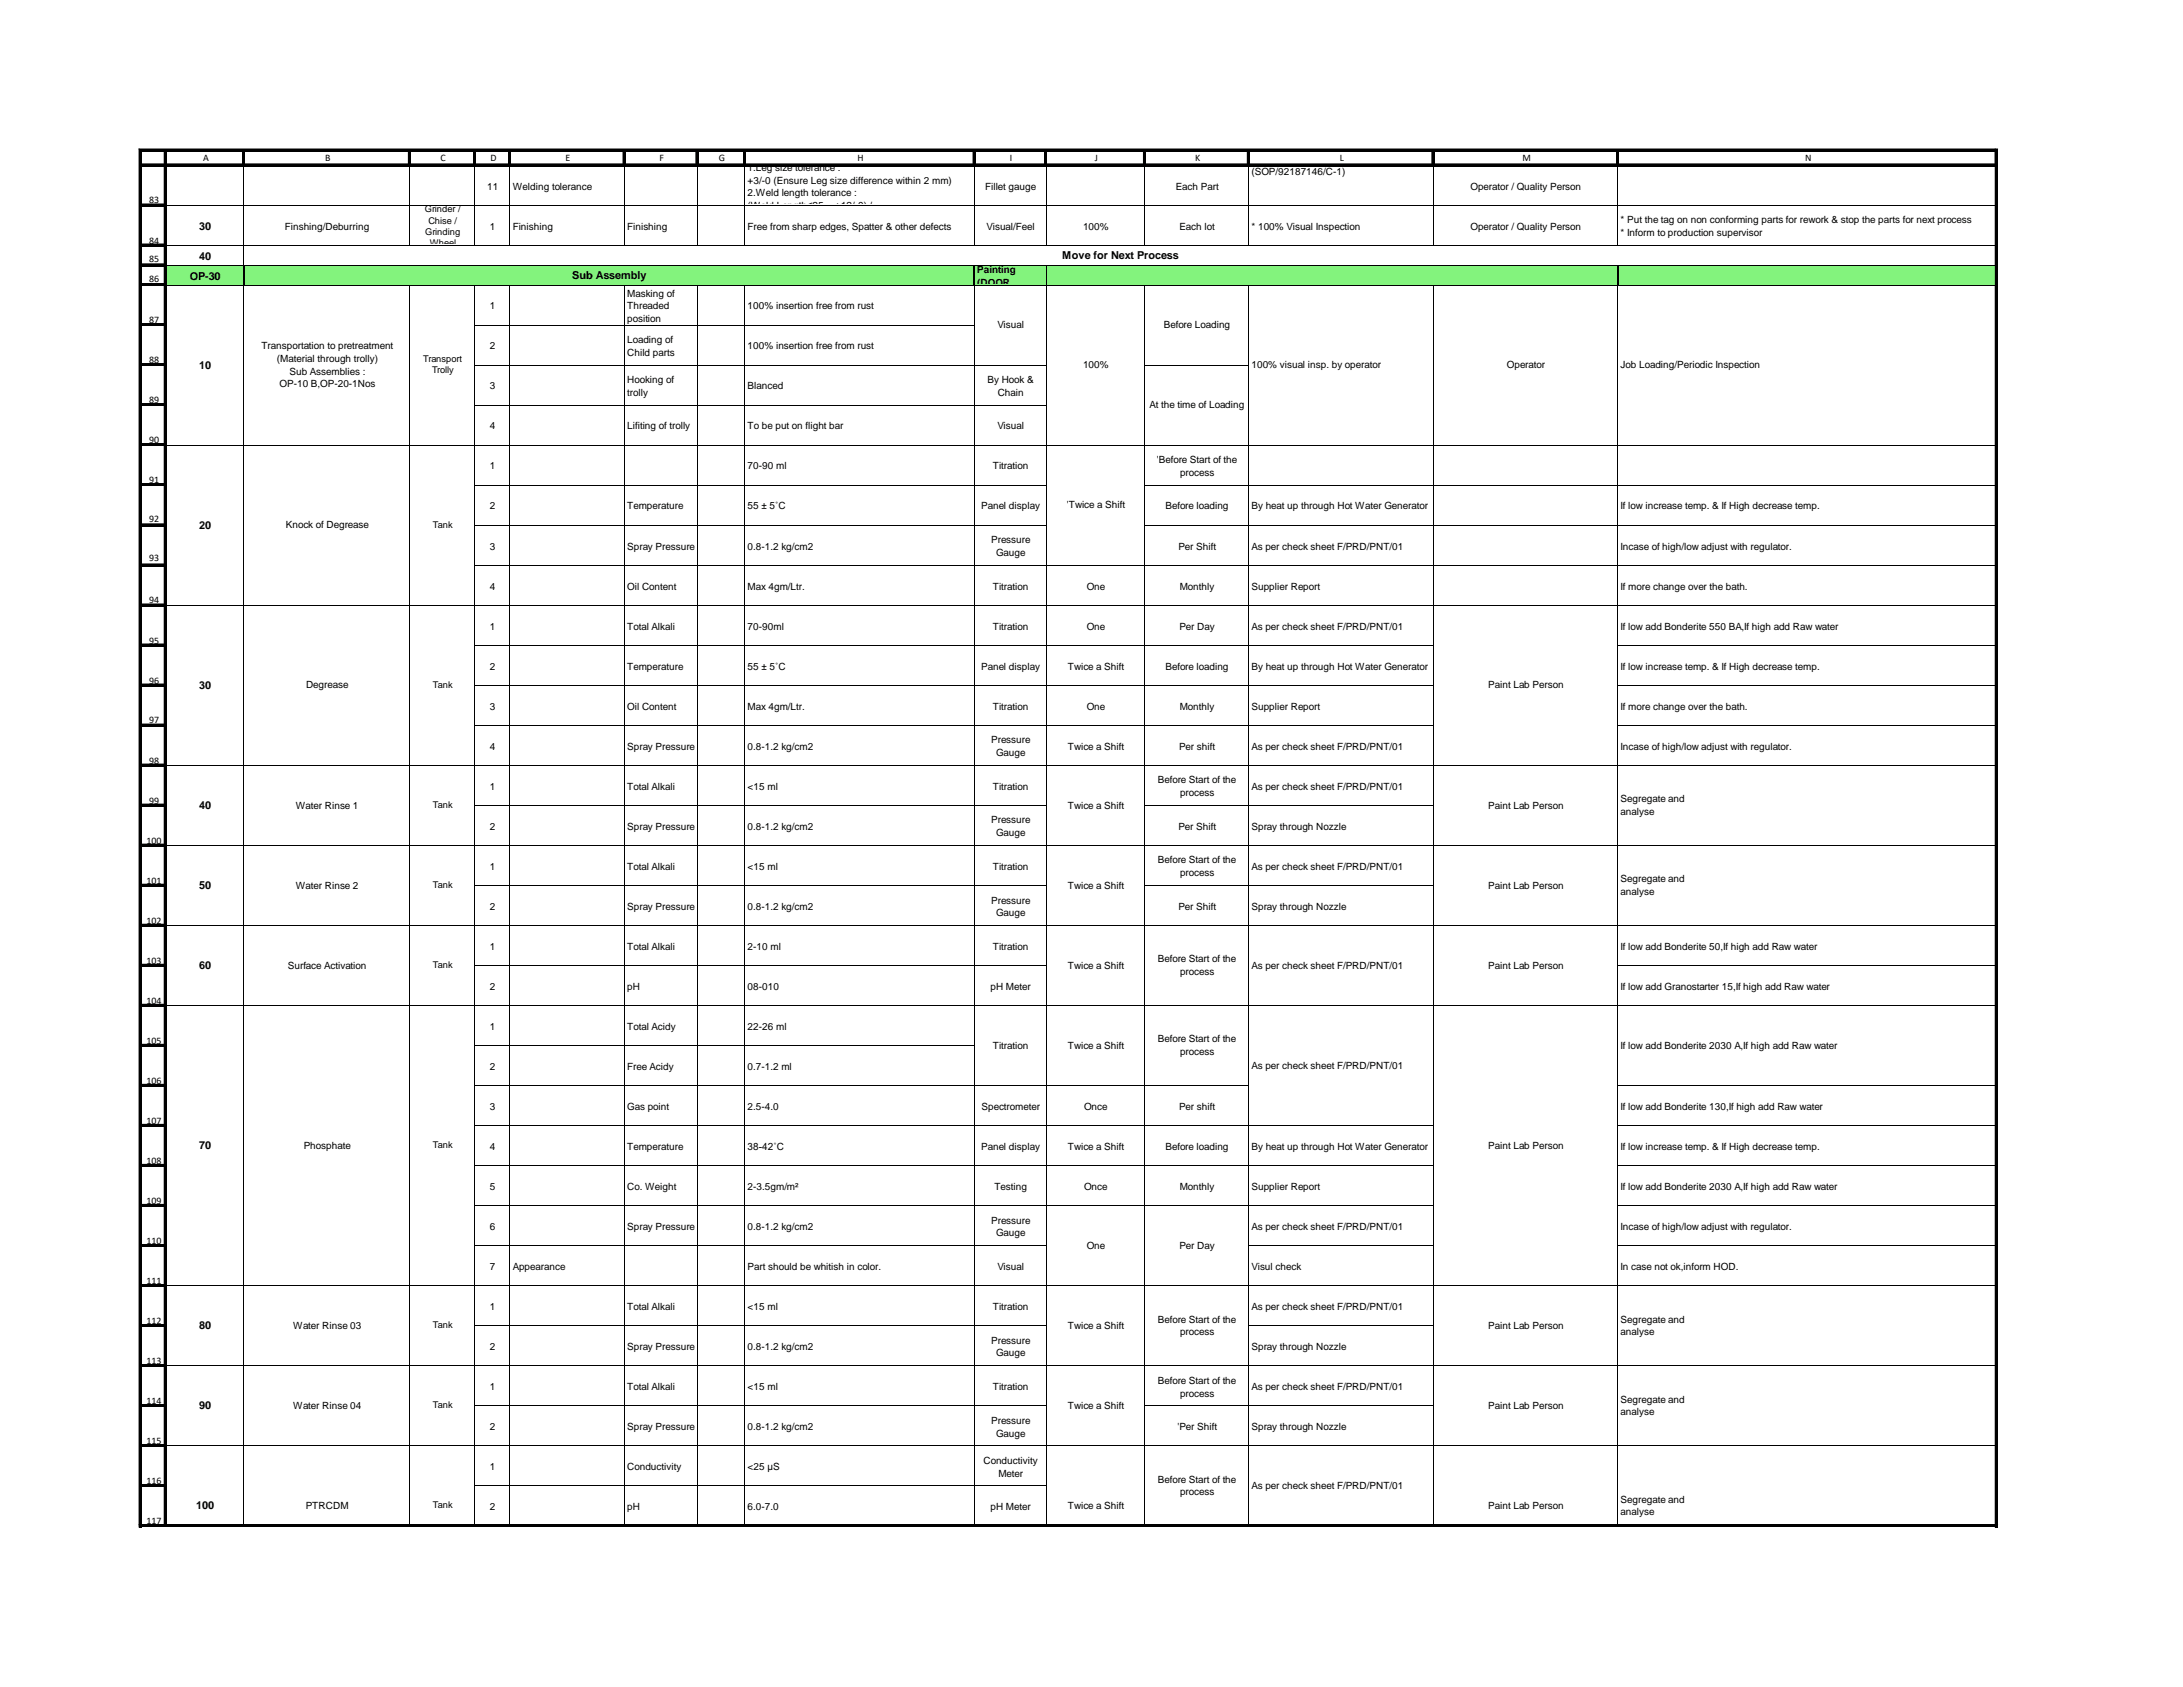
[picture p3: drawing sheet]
<svg xmlns="http://www.w3.org/2000/svg" width="279mm" height="216mm" viewBox="0 0 279 216" stroke-linecap="round" stroke-linejoin="round" font-family="sans-serif">
<defs><g id="words">
<g font-size="1.4">
<text x="25.5" y="29.4">30</text>
<text x="24.3" y="35.8">OP-30</text>
<text x="25.5" y="33.3">40</text>
<text x="73.2" y="35.7">Sub Assembly</text>
<text x="135.9" y="33.1">Move for Next Process</text>
<text x="25.5" y="47.2">10</text>
<text x="25.5" y="67.7">20</text>
<text x="25.5" y="88.2">30</text>
<text x="25.5" y="103.5">40</text>
<text x="25.5" y="113.8">50</text>
<text x="25.5" y="124">60</text>
<text x="25.5" y="147">70</text>
<text x="25.5" y="170.1">80</text>
<text x="25.5" y="180.4">90</text>
<text x="25.1" y="193.2">100</text>
</g>
<g font-size="1.3">
<text x="26" y="20.6">A</text>
<text x="41.6" y="20.6">B</text>
<text x="56.4" y="20.6">C</text>
<text x="62.8" y="20.6">D</text>
<text x="72.4" y="20.6">E</text>
<text x="84.4" y="20.6">F</text>
<text x="92" y="20.6">G</text>
<text x="95.7" y="21.9">1.Leg size tolerance :</text>
<text x="95.7" y="23.5">+3/-0 (Ensure Leg size difference within 2 mm)</text>
<text x="109.7" y="20.6">H</text>
<text x="129.3" y="20.6">I</text>
<text x="138.6" y="19">100%</text>
<text x="140.1" y="20.6">J</text>
<text x="153" y="20.6">K</text>
<text x="160.2" y="20.7">Refer work instruction and SOP</text>
<text x="160.2" y="22.4">(SOP/92187146/C-1)</text>
<text x="171.5" y="20.6">L</text>
<text x="194.8" y="20.6">M</text>
<text x="231" y="20.6">N</text>
<text x="19.1" y="26">83</text>
<text x="36.5" y="29.4">Finshing/Deburring</text>
<text x="62.4" y="24.3">11</text>
<text x="62.7" y="29.4">1</text>
<text x="65.6" y="24.3">Welding tolerance</text>
<text x="65.6" y="29.4">Finishing</text>
<text x="80.3" y="29.4">Finishing</text>
<text x="95.7" y="25.1">2.Weld length tolerance :</text>
<text x="95.7" y="26.7">(Weld Length≤25 = +12/-0) /</text>
<text x="95.7" y="29.4">Free from sharp edges, Spatter &amp; other defects</text>
<text x="126.1" y="24.3">Fillet gauge</text>
<text x="126.3" y="29.4">Visual/Feel</text>
<text x="138.6" y="29.4">100%</text>
<text x="150.5" y="24.3">Each Part</text>
<text x="150.9" y="29.4">Each lot</text>
<text x="160.2" y="29.4">* 100% Visual Inspection</text>
<text x="188.2" y="24.3">Operator / Quality Person</text>
<text x="188.2" y="29.4">Operator / Quality Person</text>
<text x="207.4" y="28.6">* Put the tag on non conforming parts for rework &amp; stop the parts for next process</text>
<text x="19.1" y="31.2">84</text>
<text x="19.1" y="33.6">85</text>
<text x="125.1" y="34.9">Painting</text>
<text x="207.4" y="30.2">* Inform to production supervisor</text>
<text x="19.1" y="36.1">86</text>
<text x="19.1" y="41.4">87</text>
<text x="62.7" y="39.6">1</text>
<text x="80.3" y="38">Masking of</text>
<text x="80.3" y="39.6">Threaded</text>
<text x="80.3" y="41.2">position</text>
<text x="95.7" y="39.6">100% insertion free from rust</text>
<text x="125.1" y="36.6">(DOOR,</text>
<text x="19.1" y="46.5">88</text>
<text x="33.5" y="44.7">Transportation to pretreatment</text>
<text x="35.4" y="46.3">(Material through trolly)</text>
<text x="37" y="47.9">Sub Assemblies :</text>
<text x="62.7" y="44.7">2</text>
<text x="80.3" y="43.9">Loading of</text>
<text x="80.3" y="45.5">Child parts</text>
<text x="95.7" y="44.7">100% insertion free from rust</text>
<text x="127.7" y="42">Visual</text>
<text x="138.6" y="47.1">100%</text>
<text x="149" y="42">Before Loading</text>
<text x="160.2" y="47.1">100% visual insp. by operator</text>
<text x="192.9" y="47.1">Operator</text>
<text x="207.4" y="47.1">Job Loading/Periodic Inspection</text>
<text x="19.1" y="51.6">89</text>
<text x="35.8" y="49.5">OP-10 B,OP-20-1Nos</text>
<text x="62.7" y="49.8">3</text>
<text x="80.3" y="49">Hooking of</text>
<text x="80.3" y="50.6">trolly</text>
<text x="95.7" y="49.8">Blanced</text>
<text x="126.4" y="49">By Hook &amp;</text>
<text x="127.7" y="50.6">Chain</text>
<text x="147.1" y="52.2">At the time of Loading</text>
<text x="19.1" y="56.7">90</text>
<text x="62.7" y="55">4</text>
<text x="80.3" y="55">Lifiting of trolly</text>
<text x="95.7" y="55">To be put on flight bar</text>
<text x="127.7" y="55">Visual</text>
<text x="148.1" y="59.3">'Before Start of the</text>
<text x="19.1" y="61.9">91</text>
<text x="62.7" y="60.1">1</text>
<text x="62.7" y="65.2">2</text>
<text x="80.3" y="65.2">Temperature</text>
<text x="95.7" y="60.1">70-90 ml</text>
<text x="95.7" y="65.2">55 ± 5˚C</text>
<text x="125.6" y="65.2">Panel display</text>
<text x="127.1" y="60.1">Titration</text>
<text x="136.5" y="65">'Twice a Shift</text>
<text x="149.2" y="65.2">Before loading</text>
<text x="151" y="60.9">process</text>
<text x="160.2" y="65.2">By heat up through Hot Water Generator</text>
<text x="207.4" y="65.2">If low increase temp. &amp; If High decrease temp.</text>
<text x="19.1" y="66.9">92</text>
<text x="19.1" y="71.9">93</text>
<text x="36.6" y="67.6">Knock of Degrease</text>
<text x="62.7" y="70.3">3</text>
<text x="80.3" y="70.3">Spray Pressure</text>
<text x="95.7" y="70.3">0.8-1.2 kg/cm2</text>
<text x="126.8" y="69.5">Pressure</text>
<text x="127.5" y="71.1">Gauge</text>
<text x="150.8" y="70.3">Per Shift</text>
<text x="160.2" y="70.3">As per check sheet F/PRD/PNT/01</text>
<text x="207.4" y="70.3">Incase of high/low adjust with regulator.</text>
<text x="19.1" y="77.2">94</text>
<text x="62.7" y="75.5">4</text>
<text x="80.3" y="75.5">Oil Content</text>
<text x="95.7" y="75.5">Max 4gm/Ltr.</text>
<text x="127.1" y="75.5">Titration</text>
<text x="139.1" y="75.5">One</text>
<text x="151" y="75.5">Monthly</text>
<text x="160.2" y="75.5">Supplier Report</text>
<text x="207.4" y="75.5">If more change over the bath.</text>
<text x="19.1" y="82.4">95</text>
<text x="62.7" y="80.6">1</text>
<text x="80.3" y="80.6">Total Alkali</text>
<text x="95.7" y="80.6">70-90ml</text>
<text x="127.1" y="80.6">Titration</text>
<text x="139.1" y="80.6">One</text>
<text x="150.9" y="80.6">Per Day</text>
<text x="160.2" y="80.6">As per check sheet F/PRD/PNT/01</text>
<text x="207.4" y="80.6">If low add Bonderite 550 BA,If high add Raw water</text>
<text x="19.1" y="87.5">96</text>
<text x="39.2" y="88.1">Degrease</text>
<text x="62.7" y="85.7">2</text>
<text x="80.3" y="85.7">Temperature</text>
<text x="95.7" y="85.7">55 ± 5˚C</text>
<text x="125.6" y="85.7">Panel display</text>
<text x="136.7" y="85.7">Twice a Shift</text>
<text x="149.2" y="85.7">Before loading</text>
<text x="160.2" y="85.7">By heat up through Hot Water Generator</text>
<text x="190.5" y="88.1">Paint Lab Person</text>
<text x="207.4" y="85.7">If low increase temp. &amp; If High decrease temp.</text>
<text x="19.1" y="92.5">97</text>
<text x="62.7" y="90.8">3</text>
<text x="62.7" y="95.9">4</text>
<text x="80.3" y="90.8">Oil Content</text>
<text x="80.3" y="95.9">Spray Pressure</text>
<text x="95.7" y="90.8">Max 4gm/Ltr.</text>
<text x="95.7" y="95.9">0.8-1.2 kg/cm2</text>
<text x="126.8" y="95.1">Pressure</text>
<text x="127.1" y="90.8">Titration</text>
<text x="136.7" y="95.9">Twice a Shift</text>
<text x="139.1" y="90.8">One</text>
<text x="150.9" y="95.9">Per shift</text>
<text x="151" y="90.8">Monthly</text>
<text x="160.2" y="90.8">Supplier Report</text>
<text x="160.2" y="95.9">As per check sheet F/PRD/PNT/01</text>
<text x="207.4" y="90.8">If more change over the bath.</text>
<text x="207.4" y="95.9">Incase of high/low adjust with regulator.</text>
<text x="19.1" y="97.7">98</text>
<text x="62.7" y="101.1">1</text>
<text x="80.3" y="101.1">Total Alkali</text>
<text x="95.7" y="101.1">&lt;15 ml</text>
<text x="127.1" y="101.1">Titration</text>
<text x="127.5" y="96.7">Gauge</text>
<text x="148.2" y="100.3">Before Start of the</text>
<text x="151" y="101.9">process</text>
<text x="160.2" y="101.1">As per check sheet F/PRD/PNT/01</text>
<text x="18.8" y="108">100</text>
<text x="19.1" y="102.8">99</text>
<text x="37.9" y="103.5">Water Rinse 1</text>
<text x="62.7" y="106.2">2</text>
<text x="80.3" y="106.2">Spray Pressure</text>
<text x="95.7" y="106.2">0.8-1.2 kg/cm2</text>
<text x="126.8" y="105.4">Pressure</text>
<text x="127.5" y="107">Gauge</text>
<text x="136.7" y="103.5">Twice a Shift</text>
<text x="150.8" y="106.2">Per Shift</text>
<text x="160.2" y="106.2">Spray through Nozzle</text>
<text x="190.5" y="103.5">Paint Lab Person</text>
<text x="207.4" y="102.7">Segregate and</text>
<text x="207.4" y="104.3">analyse</text>
<text x="18.8" y="113.1">101</text>
<text x="37.9" y="113.7">Water Rinse 2</text>
<text x="62.7" y="111.3">1</text>
<text x="80.3" y="111.3">Total Alkali</text>
<text x="95.7" y="111.3">&lt;15 ml</text>
<text x="127.1" y="111.3">Titration</text>
<text x="136.7" y="113.7">Twice a Shift</text>
<text x="148.2" y="110.5">Before Start of the</text>
<text x="151" y="112.1">process</text>
<text x="160.2" y="111.3">As per check sheet F/PRD/PNT/01</text>
<text x="190.5" y="113.7">Paint Lab Person</text>
<text x="207.4" y="112.9">Segregate and</text>
<text x="18.8" y="118.2">102</text>
<text x="62.7" y="116.4">2</text>
<text x="80.3" y="116.4">Spray Pressure</text>
<text x="95.7" y="116.4">0.8-1.2 kg/cm2</text>
<text x="126.8" y="115.6">Pressure</text>
<text x="127.5" y="117.2">Gauge</text>
<text x="150.8" y="116.4">Per Shift</text>
<text x="160.2" y="116.4">Spray through Nozzle</text>
<text x="207.4" y="114.5">analyse</text>
<text x="18.8" y="123.3">103</text>
<text x="36.8" y="124">Surface Activation</text>
<text x="62.7" y="121.6">1</text>
<text x="80.3" y="121.6">Total Alkali</text>
<text x="95.7" y="121.6">2-10 ml</text>
<text x="127.1" y="121.6">Titration</text>
<text x="136.7" y="124">Twice a Shift</text>
<text x="148.2" y="123.2">Before Start of the</text>
<text x="151" y="124.8">process</text>
<text x="160.2" y="124">As per check sheet F/PRD/PNT/01</text>
<text x="190.5" y="124">Paint Lab Person</text>
<text x="207.4" y="121.6">If low add Bonderite 50,If high add Raw water</text>
<text x="18.8" y="128.5">104</text>
<text x="62.7" y="126.7">2</text>
<text x="62.7" y="131.8">1</text>
<text x="80.3" y="126.7">pH</text>
<text x="80.3" y="131.8">Total Acidy</text>
<text x="95.7" y="126.7">08-010</text>
<text x="95.7" y="131.8">22-26 ml</text>
<text x="126.8" y="126.7">pH Meter</text>
<text x="207.4" y="126.7">If low add Granostarter 15,If high add Raw water</text>
<text x="18.8" y="133.6">105</text>
<text x="62.7" y="136.9">2</text>
<text x="80.3" y="136.9">Free Acidy</text>
<text x="95.7" y="136.9">0.7-1.2 ml</text>
<text x="127.1" y="134.2">Titration</text>
<text x="136.7" y="134.2">Twice a Shift</text>
<text x="148.2" y="133.4">Before Start of the</text>
<text x="151" y="135">process</text>
<text x="160.2" y="136.8">As per check sheet F/PRD/PNT/01</text>
<text x="207.4" y="134.2">If low add Bonderite 2030 A,If high add Raw water</text>
<text x="18.8" y="138.7">106</text>
<text x="18.8" y="143.8">107</text>
<text x="62.7" y="142.1">3</text>
<text x="80.3" y="142.1">Gas point</text>
<text x="95.7" y="142.1">2.5-4.0</text>
<text x="125.6" y="142.1">Spectrometer</text>
<text x="138.7" y="142.1">Once</text>
<text x="150.9" y="142.1">Per shift</text>
<text x="207.4" y="142.1">If low add Bonderite 130,If high add Raw water</text>
<text x="18.8" y="149">108</text>
<text x="38.9" y="147">Phosphate</text>
<text x="62.7" y="147.2">4</text>
<text x="80.3" y="147.2">Temperature</text>
<text x="95.7" y="147.2">38-42˚C</text>
<text x="125.6" y="147.2">Panel display</text>
<text x="136.7" y="147.2">Twice a Shift</text>
<text x="149.2" y="147.2">Before loading</text>
<text x="160.2" y="147.2">By heat up through Hot Water Generator</text>
<text x="190.5" y="147">Paint Lab Person</text>
<text x="207.4" y="147.2">If low increase temp. &amp; If High decrease temp.</text>
<text x="18.8" y="154.1">109</text>
<text x="62.7" y="152.3">5</text>
<text x="80.3" y="152.3">Co. Weight</text>
<text x="95.7" y="152.3">2-3.5gm/m²</text>
<text x="127.3" y="152.3">Testing</text>
<text x="138.7" y="152.3">Once</text>
<text x="151" y="152.3">Monthly</text>
<text x="160.2" y="152.3">Supplier Report</text>
<text x="207.4" y="152.3">If low add Bonderite 2030 A,If high add Raw water</text>
<text x="18.8" y="159.2">110</text>
<text x="62.7" y="157.4">6</text>
<text x="80.3" y="157.4">Spray Pressure</text>
<text x="95.7" y="157.4">0.8-1.2 kg/cm2</text>
<text x="126.8" y="156.6">Pressure</text>
<text x="127.5" y="158.2">Gauge</text>
<text x="139.1" y="159.8">One</text>
<text x="150.9" y="159.8">Per Day</text>
<text x="160.2" y="157.4">As per check sheet F/PRD/PNT/01</text>
<text x="207.4" y="157.4">Incase of high/low adjust with regulator.</text>
<text x="18.8" y="164.3">111</text>
<text x="62.7" y="162.6">7</text>
<text x="62.7" y="167.7">1</text>
<text x="65.6" y="162.6">Appearance</text>
<text x="80.3" y="167.7">Total Alkali</text>
<text x="95.7" y="162.6">Part should be whitish in color.</text>
<text x="95.7" y="167.7">&lt;15 ml</text>
<text x="127.1" y="167.7">Titration</text>
<text x="127.7" y="162.6">Visual</text>
<text x="160.2" y="162.6">Visul check</text>
<text x="160.2" y="167.7">As per check sheet F/PRD/PNT/01</text>
<text x="207.4" y="162.6">In case not ok,inform HOD.</text>
<text x="18.8" y="169.5">112</text>
<text x="37.5" y="170.1">Water Rinse 03</text>
<text x="62.7" y="172.8">2</text>
<text x="80.3" y="172.8">Spray Pressure</text>
<text x="95.7" y="172.8">0.8-1.2 kg/cm2</text>
<text x="126.8" y="172">Pressure</text>
<text x="127.5" y="173.6">Gauge</text>
<text x="136.7" y="170.1">Twice a Shift</text>
<text x="148.2" y="169.3">Before Start of the</text>
<text x="151" y="170.9">process</text>
<text x="160.2" y="172.8">Spray through Nozzle</text>
<text x="190.5" y="170.1">Paint Lab Person</text>
<text x="207.4" y="169.3">Segregate and</text>
<text x="207.4" y="170.9">analyse</text>
<text x="18.8" y="174.6">113</text>
<text x="18.8" y="179.7">114</text>
<text x="62.7" y="177.9">1</text>
<text x="80.3" y="177.9">Total Alkali</text>
<text x="95.7" y="177.9">&lt;15 ml</text>
<text x="127.1" y="177.9">Titration</text>
<text x="148.2" y="177.1">Before Start of the</text>
<text x="151" y="178.7">process</text>
<text x="160.2" y="177.9">As per check sheet F/PRD/PNT/01</text>
<text x="207.4" y="179.5">Segregate and</text>
<text x="18.8" y="184.8">115</text>
<text x="37.5" y="180.3">Water Rinse 04</text>
<text x="62.7" y="183">2</text>
<text x="80.3" y="183">Spray Pressure</text>
<text x="95.7" y="183">0.8-1.2 kg/cm2</text>
<text x="126.8" y="182.2">Pressure</text>
<text x="127.5" y="183.8">Gauge</text>
<text x="136.7" y="180.3">Twice a Shift</text>
<text x="150.7" y="183">'Per Shift</text>
<text x="160.2" y="183">Spray through Nozzle</text>
<text x="190.5" y="180.3">Paint Lab Person</text>
<text x="207.4" y="181.1">analyse</text>
<text x="18.8" y="189.9">116</text>
<text x="62.7" y="188.2">1</text>
<text x="80.3" y="188.2">Conductivity</text>
<text x="95.7" y="188.2">&lt;25 µS</text>
<text x="125.9" y="187.4">Conductivity</text>
<text x="127.8" y="189">Meter</text>
<text x="148.2" y="189.8">Before Start of the</text>
<text x="151" y="191.4">process</text>
<text x="160.2" y="190.6">As per check sheet F/PRD/PNT/01</text>
<text x="18.8" y="195.1">117</text>
<text x="39.1" y="193.1">PTRCDM</text>
<text x="62.7" y="193.3">2</text>
<text x="80.3" y="193.3">pH</text>
<text x="95.7" y="193.3">6.0-7.0</text>
<text x="126.8" y="193.3">pH Meter</text>
<text x="136.7" y="193.1">Twice a Shift</text>
<text x="190.5" y="193.1">Paint Lab Person</text>
<text x="207.4" y="192.3">Segregate and</text>
<text x="207.4" y="193.9">analyse</text>
</g>
<g font-size="1.2">
<text x="54.8" y="-.9">MAPL-</text>
<text x="54.4" y="27.2">Grinder /</text>
<text x="54.8" y="28.6">Chise /</text>
<text x="54.4" y="30.1">Grinding</text>
<text x="55" y="31.5">Wheel</text>
<text x="54.2" y="46.3">Transport</text>
<text x="55.3" y="47.8">Trolly</text>
<text x="55.4" y="67.5">Tank</text>
<text x="55.4" y="88">Tank</text>
<text x="55.4" y="103.4">Tank</text>
<text x="55.4" y="113.6">Tank</text>
<text x="55.4" y="123.9">Tank</text>
<text x="55.4" y="146.9">Tank</text>
<text x="55.4" y="170">Tank</text>
<text x="55.4" y="180.2">Tank</text>
<text x="55.4" y="193">Tank</text>
</g>
</g></defs>
<g fill="none" stroke="#000" stroke-width=".13">
<path d="M21 19.4v1.8M31.1 19.4v1.8M52.3 19.4v1.8M60.6 19.4v1.8M65.1 19.4v1.8M79.7 19.4v1.8M89.1 19.4v1.8M95.2 19.4v1.8M124.5 19.4v1.8M133.7 19.4v1.8M146.3 19.4v1.8M159.6 19.4v1.8"/>
<path d="M183.3 19.4v1.8M206.9 19.4v1.8M255.4 19.4v1.8M18.1 21h3.2M18.1 26.1h3.2M18.1 31.2h3.2M18.1 33.8h3.2M18.1 36.3h3.2M21 21.3v173.9M21.3 21h234.1M18.1 41.4h3.2M18.1 46.6h3.2"/>
<path d="M18.1 51.7h3.2M18.1 56.8h3.2M18.1 61.9h3.2M18.1 67h3.2M18.1 72.2h3.2M18.1 77.3h3.2M18.1 82.4h3.2M18.1 87.5h3.2M18.1 92.7h3.2M18.1 97.8h3.2M18.1 102.9h3.2M18.1 108h3.2"/>
<path d="M18.1 113.2h3.2M18.1 118.3h3.2M18.1 123.4h3.2M18.1 128.5h3.2M18.1 133.6h3.2M18.1 138.8h3.2M18.1 143.9h3.2M18.1 149h3.2M18.1 154.1h3.2M18.1 159.3h3.2M18.1 164.4h3.2M18.1 169.5h3.2"/>
<path d="M18.1 174.6h3.2M18.1 179.8h3.2M18.1 195.1h3.2M18.1 184.9h3.2M18.1 190h3.2"/>
</g>
<g fill="none" stroke="#000" stroke-width=".34">
<path d="M18.1 21.1h237.3M18.1 26.3h3.2M18.1 31.4h3.2M18.1 33.9h3.2M18.1 36.5h3.2M21.2 21.2v174M18.1 41.6h3.2M18.1 46.7h3.2M18.1 51.8h3.2M18.1 56.9h3.2M18.1 62.1h3.2M18.1 72.3h3.2"/>
<path d="M18.1 77.4h3.2M18.1 82.6h3.2M18.1 87.7h3.2M18.1 92.8h3.2M18.1 97.9h3.2M18.1 103.1h3.2M18.1 108.2h3.2M18.1 113.3h3.2M18.1 118.4h3.2M18.1 123.6h3.2M18.1 128.7h3.2M18.1 133.8h3.2"/>
<path d="M18.1 138.9h3.2M18.1 144h3.2M18.1 149.2h3.2M18.1 154.3h3.2M18.1 159.4h3.2M18.1 164.5h3.2M18.1 169.7h3.2M18.1 174.8h3.2M18.1 179.9h3.2M18.1 185h3.2M18.1 190.2h3.2"/>
</g>
<path d="M18.1 67.2h3.2" fill="none" stroke="#000" stroke-width=".35"/>
<g fill="#000">
<path d="M21 19.3h.3v2h-.3z" fill-rule="evenodd"/>
<path d="M31 19.3h.4v2h-.4z" fill-rule="evenodd"/>
<path d="M52.2 19.3h.4v2h-.4z" fill-rule="evenodd"/>
<path d="M60.6 19.3h.3v2h-.3z" fill-rule="evenodd"/>
<path d="M65.1 19.3h.3v2h-.3z" fill-rule="evenodd"/>
<path d="M79.7 19.3h.4v2h-.4z" fill-rule="evenodd"/>
<path d="M89 19.3h.4v2h-.4z" fill-rule="evenodd"/>
<path d="M95.1 19.3h.4v2h-.4z" fill-rule="evenodd"/>
<path d="M124.5 19.3h.4v2h-.4z" fill-rule="evenodd"/>
<path d="M133.7 19.3h.3v2h-.3z" fill-rule="evenodd"/>
<path d="M146.3 19.3h.4v2h-.4z" fill-rule="evenodd"/>
<path d="M159.6 19.3h.4v2h-.4z" fill-rule="evenodd"/>
<path d="M183.2 19.3h.4v2h-.4z" fill-rule="evenodd"/>
<path d="M206.9 19.3h.3v2h-.3z" fill-rule="evenodd"/>
<path d="M255.3 19.3l.1 2z" fill-rule="evenodd"/>
</g>
<path d="M21.3 31.4h234.1v2.6h-234.1z" fill-rule="evenodd" fill="#fff"/>
<path d="M21.3 33.9h234.1v2.6h-234.1z" fill-rule="evenodd" fill="#83f37d"/>
<g fill="none" stroke="#000" stroke-width=".13">
<path d="M255.4 19.1v176.3M255.7 19.1h-237.9v176.3M21.3 21.2v174.1M21.3 33.9h9.8M21.3 36.5h9.8M21.3 26.3h234.3M21.3 31.4h234.3M31.2 21.2v12.7M31.2 36.5v158.8M31.3 33.9h93.3M31.3 36.5h93.3M52.4 21.2v10.3"/>
<path d="M52.4 36.5v158.8M60.8 21.2v10.3M60.8 36.5v158.9M65.3 21.2v10.3M65.3 36.5v158.9M79.9 21.2v10.3M79.9 36.5v158.9M89.2 21.2v10.3M89.2 36.5v158.9M95.3 21.2v10.3M95.3 36.5v158.9M124.7 21.2v10.3"/>
<path d="M124.7 36.5v158.9M124.8 33.9h82.2M124.8 36.5h82.2M133.9 21.2v10.3M133.9 34v161.4M146.5 21.2v10.3M146.5 36.5v158.9M159.8 21.2v10.3M159.8 36.5v158.9M183.4 21.2v10.3M183.4 36.5v158.9M207.1 21.2v10.3"/>
<path d="M207.1 36.5v158.8M207.2 33.9h48.4M207.2 36.5h48.4M255.5 21.2v12.8M255.5 36.5v158.8M21.3 57h234.3M60.8 46.7h73.2M60.8 41.6h64M60.8 51.8h73.2M146.6 46.7h13.3M21.3 77.5h234.3M60.8 62.1h73.2"/>
<path d="M60.8 67.2h73.2M60.8 72.3h194.8M146.6 62.1h109M146.6 67.2h109M21.3 98h234.3M60.8 82.6h122.7M60.8 87.7h122.7M60.8 92.8h122.7M207.1 82.6h48.5M207.1 87.7h48.5M207.1 92.8h48.5M21.3 108.2h234.3"/>
<path d="M21.3 118.5h234.3M60.8 103.1h73.2M60.8 113.3h73.2M146.6 103.1h36.9M146.6 113.3h36.9M21.3 128.7h234.3M60.8 123.6h73.2M60.8 138.9h99.1M60.8 133.8h64M207.1 123.6h48.5M207.1 138.9h48.5M60.8 144.1h122.7"/>
<path d="M60.8 149.2h122.7M60.8 154.3h122.7M60.8 159.4h73.2M159.9 159.4h23.6M207.1 144.1h48.5M207.1 149.2h48.5M207.1 154.3h48.5M207.1 159.4h48.5M21.3 164.6h234.3M21.3 174.8h234.3M60.8 169.7h73.2M60.8 179.9h73.2"/>
<path d="M146.6 179.9h36.9M159.9 169.7h23.6M17.8 195.1h237.9M21.3 185.1h234.3M60.8 195.3h73.2M60.8 190.2h73.2M146.6 195.3h36.9"/>
</g>
<path d="M31.2 33.9v2.6M124.7 33.9v2.6M207.1 33.9v2.6" fill="none" stroke="#000" stroke-width=".21"/>
<path d="M17.8 19.2h237.9M17.9 19v176.4M255.5 19v176.4M17.8 195.3h237.9" fill="none" stroke="#000" stroke-width=".34"/>
<use href="#words"/>
</svg>
